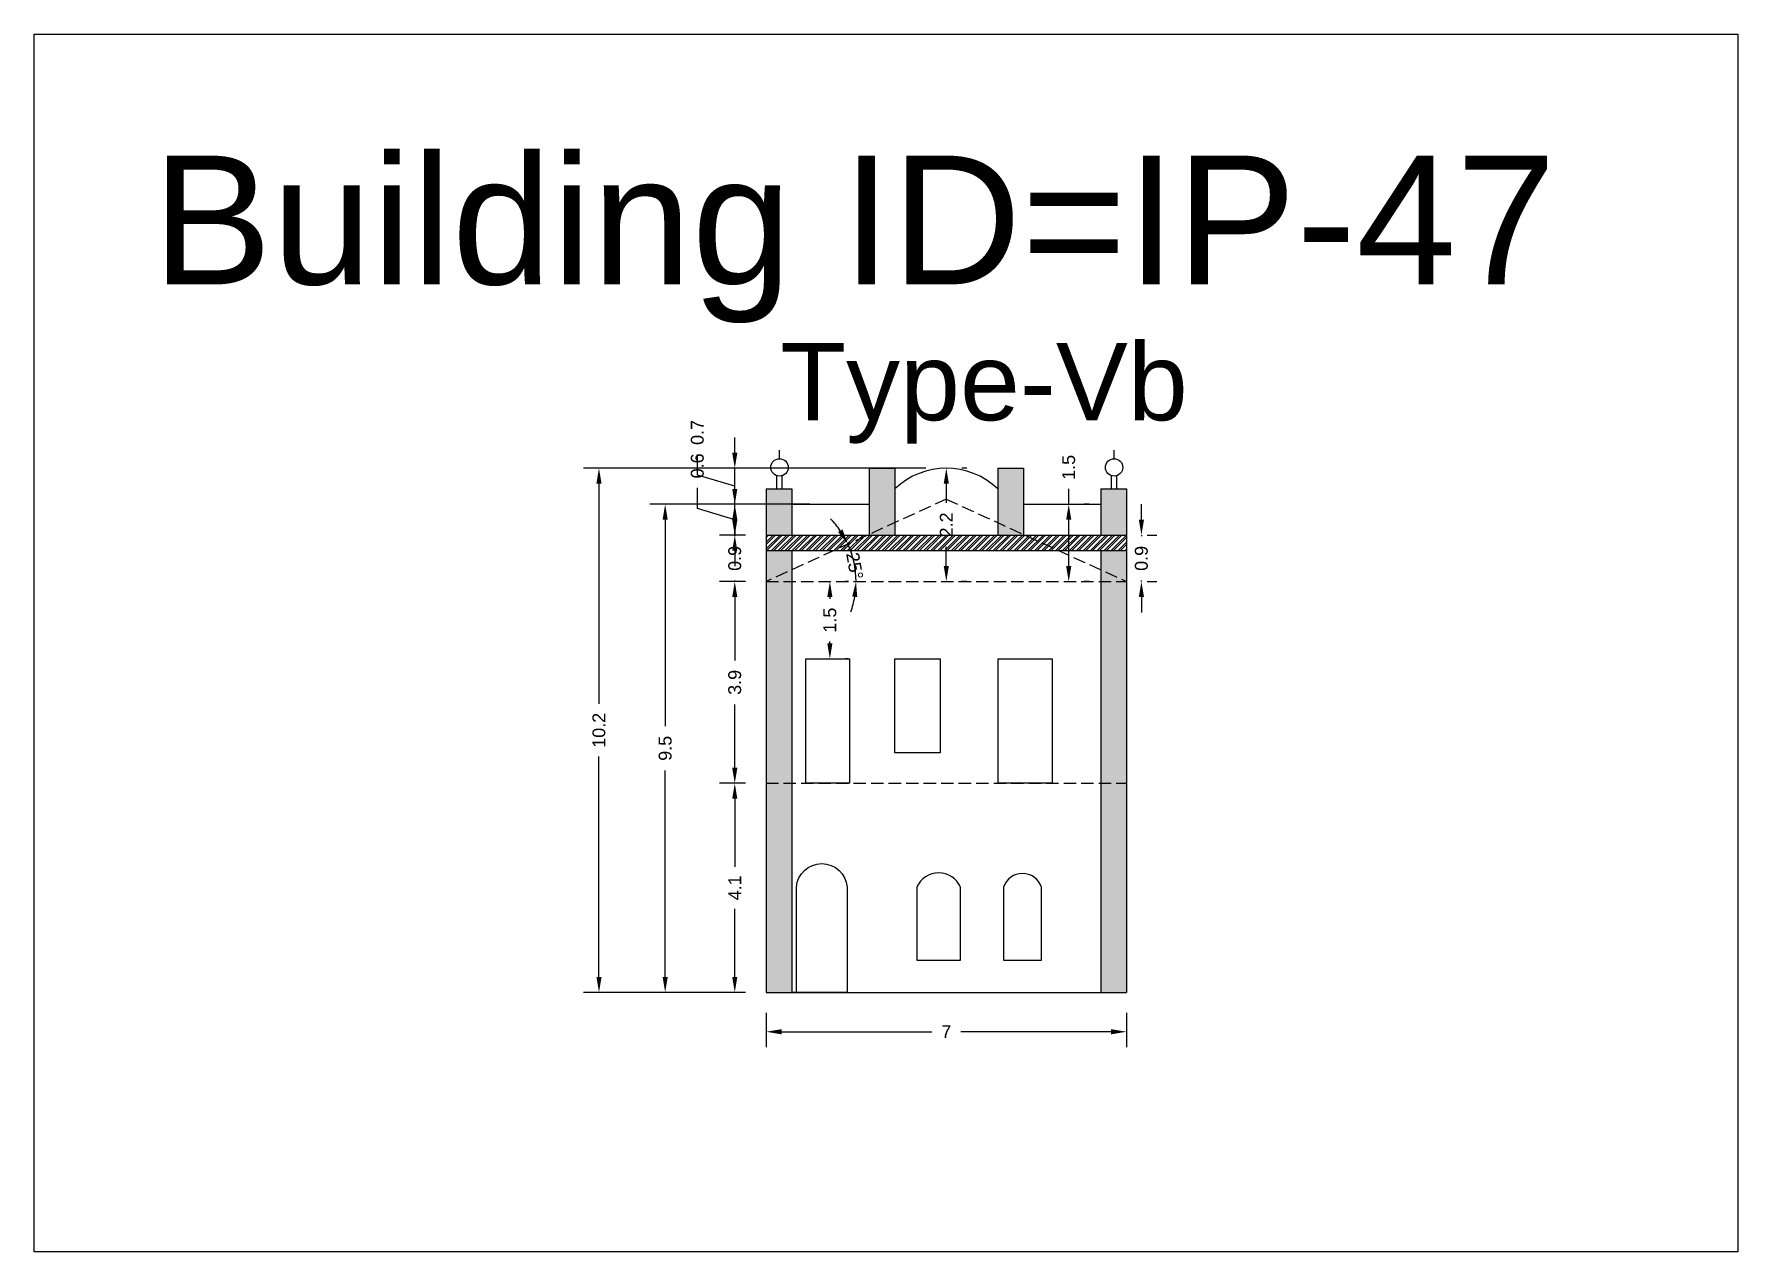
# Model space of a CAD drawing. Header units: metres. Extents: x 3416658 to 3417184, y -6712896 to -6712690.
# Drawn here: x 3416918.23 to 3416951.32, y -6712856.65 to -6712832.99 of the extents above; entities that cross this region are included whole.
import ezdxf

# ---------------------------------------------------------------- set-up
doc = ezdxf.new("R2010")
doc.units = ezdxf.units.M
doc.linetypes.add('ACAD_ISO02W100', pattern=[15, 12, -3])
doc.layers.add('Dotted', color=7, linetype='ACAD_ISO02W100', plot=False)
doc.styles.get("Standard").update_dxf_attribs({"font": 'arial.ttf'})
doc.dimstyles.new('ISO-25', dxfattribs={"dimtxt": 0.25, "dimasz": 0.3, "dimexe": 0.3, "dimexo": 0.4, "dimgap": 0.2, "dimtad": 0, "dimdec": 1, "dimdsep": 46, "dimtxsty": 'Standard', "dimcen": 2.5, "dimadec": 0, "dimazin": 0, "dimtfac": 1, "dimtdec": 1, "dimtmove": 0, "dimatfit": 3, "dimfxl": 1, "dimarcsym": 0})

# ---------------------------------------------------------------- blocks, each defined once
blk = doc.blocks.new('*D411')
at = {"color": 0, "lineweight": -2, "transparency": 16777216}
for p, q in [((3416932.047, -6712847.544), (3416931.538, -6712847.544)), ((3416931.838, -6712847.844), (3416931.838, -6712849.166)), ((3416931.838, -6712851.306), (3416931.838, -6712849.983)), ((3416932.047, -6712851.606), (3416931.538, -6712851.606))]:
    blk.add_line(p, q, dxfattribs=at)
at = {"color": 0, "transparency": 16777216}
for points in [[(3416931.788, -6712847.844), (3416931.888, -6712847.844), (3416931.838, -6712847.544)], [(3416931.788, -6712851.306), (3416931.888, -6712851.306), (3416931.838, -6712851.606)]]:
    blk.add_solid(points, dxfattribs=at)
at = {"layer": 'Defpoints', "color": 0, "transparency": 16777216}
for p in [(3416931.838, -6712847.544), (3416932.447, -6712847.544), (3416932.447, -6712851.606)]:
    blk.add_point(p, dxfattribs=at)
at = {"color": 0, "transparency": 16777216, "insert": (3416931.838, -6712849.575), "char_height": 0.25, "attachment_point": 5, "rotation": 90}
blk.add_mtext('4.1', dxfattribs=at)
blk = doc.blocks.new('*D412')
at = {"color": 0, "lineweight": -2, "transparency": 16777216}
for p, q in [((3416932.047, -6712843.626), (3416931.538, -6712843.626)), ((3416931.838, -6712843.926), (3416931.838, -6712845.157)), ((3416931.838, -6712847.244), (3416931.838, -6712846.013)), ((3416932.047, -6712847.544), (3416931.538, -6712847.544))]:
    blk.add_line(p, q, dxfattribs=at)
at = {"color": 0, "transparency": 16777216}
for points in [[(3416931.788, -6712843.926), (3416931.888, -6712843.926), (3416931.838, -6712843.626)], [(3416931.788, -6712847.244), (3416931.888, -6712847.244), (3416931.838, -6712847.544)]]:
    blk.add_solid(points, dxfattribs=at)
at = {"layer": 'Defpoints', "color": 0, "transparency": 16777216}
for p in [(3416931.838, -6712843.626), (3416932.447, -6712843.626), (3416932.447, -6712847.544)]:
    blk.add_point(p, dxfattribs=at)
at = {"color": 0, "transparency": 16777216, "insert": (3416931.838, -6712845.585), "char_height": 0.25, "attachment_point": 5, "rotation": 90}
blk.add_mtext('3.9', dxfattribs=at)
blk = doc.blocks.new('*D413')
at = {"color": 0, "lineweight": -2, "transparency": 16777216}
for p, q in [((3416931.838, -6712842.426), (3416931.838, -6712842.126)), ((3416932.047, -6712842.726), (3416931.538, -6712842.726)), ((3416931.838, -6712842.726), (3416931.838, -6712842.748)), ((3416932.047, -6712843.626), (3416931.538, -6712843.626)), ((3416931.838, -6712843.626), (3416931.838, -6712843.604)), ((3416931.838, -6712843.926), (3416931.838, -6712844.226))]:
    blk.add_line(p, q, dxfattribs=at)
at = {"color": 0, "transparency": 16777216}
for points in [[(3416931.788, -6712842.426), (3416931.888, -6712842.426), (3416931.838, -6712842.726)], [(3416931.788, -6712843.926), (3416931.888, -6712843.926), (3416931.838, -6712843.626)]]:
    blk.add_solid(points, dxfattribs=at)
at = {"layer": 'Defpoints', "color": 0, "transparency": 16777216}
for p in [(3416931.838, -6712842.726), (3416932.447, -6712842.726), (3416932.447, -6712843.626)]:
    blk.add_point(p, dxfattribs=at)
at = {"color": 0, "transparency": 16777216, "insert": (3416931.838, -6712843.176), "char_height": 0.25, "attachment_point": 5, "rotation": 90}
blk.add_mtext('0.9', dxfattribs=at)
blk = doc.blocks.new('*D414')
at = {"color": 0, "lineweight": -2, "transparency": 16777216}
for p, q in [((3416931.111, -6712842.207), (3416931.111, -6712841.807)), ((3416931.838, -6712841.826), (3416931.838, -6712841.526)), ((3416932.047, -6712842.126), (3416931.538, -6712842.126)), ((3416931.838, -6712842.726), (3416931.838, -6712842.126)), ((3416931.838, -6712842.726), (3416931.838, -6712842.126)), ((3416931.838, -6712842.426), (3416931.111, -6712842.207)), ((3416932.047, -6712842.726), (3416931.538, -6712842.726)), ((3416931.838, -6712843.026), (3416931.838, -6712843.326))]:
    blk.add_line(p, q, dxfattribs=at)
at = {"color": 0, "transparency": 16777216}
for points in [[(3416931.788, -6712841.826), (3416931.888, -6712841.826), (3416931.838, -6712842.126)], [(3416931.788, -6712843.026), (3416931.888, -6712843.026), (3416931.838, -6712842.726)]]:
    blk.add_solid(points, dxfattribs=at)
at = {"layer": 'Defpoints', "color": 0, "transparency": 16777216}
for p in [(3416931.838, -6712842.126), (3416932.447, -6712842.126), (3416932.447, -6712842.726)]:
    blk.add_point(p, dxfattribs=at)
at = {"color": 0, "transparency": 16777216, "insert": (3416931.111, -6712841.38), "char_height": 0.25, "attachment_point": 5, "rotation": 90}
blk.add_mtext('0.6', dxfattribs=at)
blk = doc.blocks.new('*D415')
at = {"color": 0, "lineweight": -2, "transparency": 16777216}
for p, q in [((3416931.838, -6712841.126), (3416931.838, -6712840.826)), ((3416931.111, -6712841.557), (3416931.111, -6712841.157)), ((3416932.009, -6712841.426), (3416931.538, -6712841.426)), ((3416931.838, -6712842.126), (3416931.838, -6712841.426)), ((3416931.838, -6712842.126), (3416931.838, -6712841.426)), ((3416931.838, -6712841.776), (3416931.111, -6712841.557)), ((3416931.825, -6712842.126), (3416931.538, -6712842.126)), ((3416931.838, -6712842.426), (3416931.838, -6712842.726))]:
    blk.add_line(p, q, dxfattribs=at)
at = {"color": 0, "transparency": 16777216}
for points in [[(3416931.788, -6712841.126), (3416931.888, -6712841.126), (3416931.838, -6712841.426)], [(3416931.788, -6712842.426), (3416931.888, -6712842.426), (3416931.838, -6712842.126)]]:
    blk.add_solid(points, dxfattribs=at)
at = {"layer": 'Defpoints', "color": 0, "transparency": 16777216}
for p in [(3416931.838, -6712841.426), (3416932.409, -6712841.426), (3416932.225, -6712842.126)]:
    blk.add_point(p, dxfattribs=at)
at = {"color": 0, "transparency": 16777216, "insert": (3416931.111, -6712840.73), "char_height": 0.25, "attachment_point": 5, "rotation": 90}
blk.add_mtext('0.7', dxfattribs=at)
blk = doc.blocks.new('*D416')
at = {"color": 0, "lineweight": -2, "transparency": 16777216}
for p, q in [((3416934.044, -6712843.626), (3416933.985, -6712843.626)), ((3416933.685, -6712843.926), (3416933.685, -6712843.959)), ((3416933.685, -6712844.826), (3416933.685, -6712844.792)), ((3416934.044, -6712845.126), (3416933.985, -6712845.126))]:
    blk.add_line(p, q, dxfattribs=at)
at = {"color": 0, "transparency": 16777216}
for points in [[(3416933.635, -6712843.926), (3416933.735, -6712843.926), (3416933.685, -6712843.626)], [(3416933.635, -6712844.826), (3416933.735, -6712844.826), (3416933.685, -6712845.126)]]:
    blk.add_solid(points, dxfattribs=at)
at = {"layer": 'Defpoints', "color": 0, "transparency": 16777216}
for p in [(3416933.644, -6712843.626), (3416933.685, -6712843.626), (3416933.644, -6712845.126)]:
    blk.add_point(p, dxfattribs=at)
at = {"color": 0, "transparency": 16777216, "insert": (3416933.685, -6712844.376), "char_height": 0.25, "attachment_point": 5, "rotation": 90}
blk.add_mtext('1.5', dxfattribs=at)
blk = doc.blocks.new('*D417')
at = {"color": 0, "lineweight": -2, "transparency": 16777216}
for p, q in [((3416939.737, -6712842.426), (3416939.737, -6712842.126)), ((3416939.737, -6712842.726), (3416939.737, -6712842.748)), ((3416939.847, -6712842.726), (3416940.037, -6712842.726)), ((3416939.737, -6712843.626), (3416939.737, -6712843.604)), ((3416939.847, -6712843.626), (3416940.037, -6712843.626)), ((3416939.737, -6712843.926), (3416939.737, -6712844.226))]:
    blk.add_line(p, q, dxfattribs=at)
at = {"color": 0, "transparency": 16777216}
for points in [[(3416939.687, -6712842.426), (3416939.787, -6712842.426), (3416939.737, -6712842.726)], [(3416939.687, -6712843.926), (3416939.787, -6712843.926), (3416939.737, -6712843.626)]]:
    blk.add_solid(points, dxfattribs=at)
at = {"layer": 'Defpoints', "color": 0, "transparency": 16777216}
for p in [(3416939.447, -6712842.726), (3416939.737, -6712842.726), (3416939.447, -6712843.626)]:
    blk.add_point(p, dxfattribs=at)
at = {"color": 0, "transparency": 16777216, "insert": (3416939.737, -6712843.176), "char_height": 0.25, "attachment_point": 5, "rotation": 90}
blk.add_mtext('0.9', dxfattribs=at)
blk = doc.blocks.new('*D418')
at = {"color": 0, "lineweight": -2, "transparency": 16777216}
for start, end in [(34.4187, 44.2703), (360, 24.5672), (340.2969, 350.1485)]:
    blk.add_arc((3416932.447, -6712843.626), 1.747, start, end, dxfattribs=at)
at = {"color": 0, "transparency": 16777216}
for points in [[(3416933.931, -6712842.614), (3416933.844, -6712842.663), (3416934.035, -6712842.899)], [(3416934.118, -6712843.92), (3416934.217, -6712843.929), (3416934.193, -6712843.626)]]:
    blk.add_solid(points, dxfattribs=at)
at = {"layer": 'Defpoints', "color": 0, "transparency": 16777216}
for p in [(3416935.947, -6712842.026), (3416934.123, -6712843.133), (3416932.447, -6712843.626), (3416932.447, -6712843.626), (3416939.447, -6712843.626)]:
    blk.add_point(p, dxfattribs=at)
at = {"color": 0, "transparency": 16777216, "insert": (3416934.167, -6712843.322), "char_height": 0.25, "attachment_point": 5, "rotation": 279.9965}
blk.add_mtext('25°', dxfattribs=at)
blk = doc.blocks.new('*D419')
at = {"color": 0, "lineweight": -2, "transparency": 16777216}
for p, q in [((3416933.297, -6712842.126), (3416930.186, -6712842.126)), ((3416930.486, -6712842.426), (3416930.486, -6712846.437)), ((3416930.486, -6712851.306), (3416930.486, -6712847.294)), ((3416932.047, -6712851.606), (3416930.186, -6712851.606))]:
    blk.add_line(p, q, dxfattribs=at)
at = {"color": 0, "transparency": 16777216}
for points in [[(3416930.436, -6712842.426), (3416930.536, -6712842.426), (3416930.486, -6712842.126)], [(3416930.436, -6712851.306), (3416930.536, -6712851.306), (3416930.486, -6712851.606)]]:
    blk.add_solid(points, dxfattribs=at)
at = {"layer": 'Defpoints', "color": 0, "transparency": 16777216}
for p in [(3416930.486, -6712842.126), (3416933.697, -6712842.126), (3416932.447, -6712851.606)]:
    blk.add_point(p, dxfattribs=at)
at = {"color": 0, "transparency": 16777216, "insert": (3416930.486, -6712846.866), "char_height": 0.25, "attachment_point": 5, "rotation": 90}
blk.add_mtext('9.5', dxfattribs=at)
blk = doc.blocks.new('*D420')
at = {"color": 0, "lineweight": -2, "transparency": 16777216}
for p, q in [((3416935.547, -6712841.426), (3416928.9, -6712841.426)), ((3416929.2, -6712841.726), (3416929.2, -6712846.004)), ((3416929.2, -6712851.306), (3416929.2, -6712847.027)), ((3416932.047, -6712851.606), (3416928.9, -6712851.606))]:
    blk.add_line(p, q, dxfattribs=at)
at = {"color": 0, "transparency": 16777216}
for points in [[(3416929.15, -6712841.726), (3416929.25, -6712841.726), (3416929.2, -6712841.426)], [(3416929.15, -6712851.306), (3416929.25, -6712851.306), (3416929.2, -6712851.606)]]:
    blk.add_solid(points, dxfattribs=at)
at = {"layer": 'Defpoints', "color": 0, "transparency": 16777216}
for p in [(3416929.2, -6712841.426), (3416935.947, -6712841.426), (3416932.447, -6712851.606)]:
    blk.add_point(p, dxfattribs=at)
at = {"color": 0, "transparency": 16777216, "insert": (3416929.2, -6712846.516), "char_height": 0.25, "attachment_point": 5, "rotation": 90}
blk.add_mtext('10.2', dxfattribs=at)
blk = doc.blocks.new('*D421')
at = {"color": 0, "lineweight": -2, "transparency": 16777216}
for p, q in [((3416932.447, -6712852.006), (3416932.447, -6712852.671)), ((3416939.447, -6712852.006), (3416939.447, -6712852.671)), ((3416932.747, -6712852.371), (3416935.666, -6712852.371)), ((3416939.147, -6712852.371), (3416936.227, -6712852.371))]:
    blk.add_line(p, q, dxfattribs=at)
at = {"color": 0, "transparency": 16777216}
for points in [[(3416932.747, -6712852.321), (3416932.747, -6712852.421), (3416932.447, -6712852.371)], [(3416939.147, -6712852.321), (3416939.147, -6712852.421), (3416939.447, -6712852.371)]]:
    blk.add_solid(points, dxfattribs=at)
at = {"layer": 'Defpoints', "color": 0, "transparency": 16777216}
for p in [(3416932.447, -6712851.606), (3416939.447, -6712851.606), (3416939.447, -6712852.371)]:
    blk.add_point(p, dxfattribs=at)
at = {"color": 0, "transparency": 16777216, "insert": (3416935.947, -6712852.371), "char_height": 0.25, "attachment_point": 5}
blk.add_mtext('7', dxfattribs=at)
blk = doc.blocks.new('*D422')
at = {"color": 0, "lineweight": -2, "transparency": 16777216}
for p, q in [((3416938.325, -6712842.126), (3416938.325, -6712841.826)), ((3416938.725, -6712842.126), (3416938.625, -6712842.126)), ((3416938.325, -6712843.326), (3416938.325, -6712842.426)), ((3416938.725, -6712843.626), (3416938.625, -6712843.626))]:
    blk.add_line(p, q, dxfattribs=at)
at = {"color": 0, "transparency": 16777216}
for points in [[(3416938.275, -6712842.426), (3416938.375, -6712842.426), (3416938.325, -6712842.126)], [(3416938.275, -6712843.326), (3416938.375, -6712843.326), (3416938.325, -6712843.626)]]:
    blk.add_solid(points, dxfattribs=at)
at = {"layer": 'Defpoints', "color": 0, "transparency": 16777216}
for p in [(3416938.325, -6712842.126), (3416938.325, -6712842.126), (3416938.325, -6712843.626)]:
    blk.add_point(p, dxfattribs=at)
at = {"color": 0, "transparency": 16777216, "insert": (3416938.325, -6712841.409), "char_height": 0.25, "attachment_point": 5, "rotation": 90}
blk.add_mtext('1.5', dxfattribs=at)
blk = doc.blocks.new('*D423')
at = {"color": 0, "lineweight": -2, "transparency": 16777216}
for p, q in [((3416936.347, -6712841.426), (3416936.247, -6712841.426)), ((3416935.947, -6712841.726), (3416935.947, -6712842.097)), ((3416935.947, -6712843.326), (3416935.947, -6712842.954)), ((3416936.347, -6712843.626), (3416936.247, -6712843.626))]:
    blk.add_line(p, q, dxfattribs=at)
at = {"color": 0, "transparency": 16777216}
for points in [[(3416935.897, -6712841.726), (3416935.997, -6712841.726), (3416935.947, -6712841.426)], [(3416935.897, -6712843.326), (3416935.997, -6712843.326), (3416935.947, -6712843.626)]]:
    blk.add_solid(points, dxfattribs=at)
at = {"layer": 'Defpoints', "color": 0, "transparency": 16777216}
for p in [(3416935.947, -6712841.426), (3416935.947, -6712843.626), (3416935.947, -6712843.626)]:
    blk.add_point(p, dxfattribs=at)
at = {"color": 0, "transparency": 16777216, "insert": (3416935.947, -6712842.526), "char_height": 0.25, "attachment_point": 5, "rotation": 90}
blk.add_mtext('2.2', dxfattribs=at)

msp = doc.modelspace()

# ---------------------------------------------------------------- hatches: boundary and pattern name
h = msp.add_hatch(color=256)
h.dxf.hatch_style = 1
h.paths.add_polyline_path([(3416938.947, -6712847.544), (3416939.447, -6712847.544), (3416939.447, -6712843.626), (3416938.947, -6712843.626)])
h.paths.add_polyline_path([(3416939.447, -6712847.544), (3416938.947, -6712847.544), (3416938.947, -6712851.606), (3416939.447, -6712851.606)])
h.paths.add_polyline_path([(3416938.947, -6712843.626), (3416939.447, -6712843.626), (3416938.947, -6712843.397)], flags=17)
h.paths.add_polyline_path([(3416939.447, -6712843.626), (3416939.447, -6712843.026), (3416938.947, -6712843.026), (3416938.947, -6712843.397)])
h.paths.add_polyline_path([(3416939.447, -6712841.826), (3416938.947, -6712841.826), (3416938.947, -6712842.726), (3416939.447, -6712842.726)])
h.paths.add_polyline_path([(3416937.447, -6712841.426), (3416936.947, -6712841.426), (3416936.947, -6712842.483), (3416937.447, -6712842.711)])
h.paths.add_polyline_path([(3416936.947, -6712842.483), (3416936.947, -6712842.726), (3416937.447, -6712842.726), (3416937.447, -6712842.711)])
h.paths.add_polyline_path([(3416934.447, -6712842.711), (3416934.947, -6712842.483), (3416934.947, -6712841.426), (3416934.447, -6712841.426)])
h.paths.add_polyline_path([(3416934.947, -6712842.483), (3416934.447, -6712842.711), (3416934.447, -6712842.726), (3416934.947, -6712842.726)])
h.paths.add_polyline_path([(3416932.447, -6712842.726), (3416932.947, -6712842.726), (3416932.947, -6712841.826), (3416932.447, -6712841.826)])
h.paths.add_polyline_path([(3416932.947, -6712843.026), (3416932.447, -6712843.026), (3416932.447, -6712843.626), (3416932.947, -6712843.397)])
h.paths.add_polyline_path([(3416932.947, -6712843.397), (3416932.447, -6712843.626), (3416932.947, -6712843.626)], flags=17)
h.paths.add_polyline_path([(3416932.947, -6712843.626), (3416932.447, -6712843.626), (3416932.447, -6712847.544), (3416932.947, -6712847.544)])
h.paths.add_polyline_path([(3416932.947, -6712847.544), (3416932.447, -6712847.544), (3416932.447, -6712851.606), (3416932.947, -6712851.606)])
h = msp.add_hatch()
h.set_pattern_fill('ANSI32', color=256, scale=0.01)
h.set_pattern_definition([(45, (-9.57841, 26.99843), (-0.067351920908, 0.067351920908), []), (45, (-9.53351, 26.99843), (-0.067351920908, 0.067351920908), [])])
h.paths.add_polyline_path([(3416939.447, -6712842.726), (3416932.447, -6712842.726), (3416932.447, -6712843.026), (3416939.447, -6712843.026)])

# ---------------------------------------------------------------- linework, layer by layer
msp.add_line((3416934.02, -6712851.606), (3416933.036, -6712851.606))
for points in [[(3416918.227, -6712832.992), (3416951.324, -6712832.992), (3416951.324, -6712856.648), (3416918.227, -6712856.648)], [(3416933.22, -6712845.126), (3416934.068, -6712845.126), (3416934.068, -6712847.544), (3416933.22, -6712847.544)], [(3416934.95, -6712845.126), (3416935.828, -6712845.126), (3416935.828, -6712846.955), (3416934.95, -6712846.955)], [(3416936.952, -6712845.126), (3416938.002, -6712845.126), (3416938.002, -6712847.543), (3416936.952, -6712847.543)]]:
    msp.add_lwpolyline(points, close=True)
for points in [[(3416932.707, -6712841.242), (3416932.707, -6712841.076)], [(3416939.207, -6712841.242), (3416939.207, -6712841.076)], [(3416934.447, -6712841.426), (3416934.447, -6712842.726)], [(3416934.447, -6712841.426), (3416934.947, -6712841.426)], [(3416934.947, -6712841.426), (3416934.947, -6712842.726)], [(3416936.947, -6712841.426), (3416936.947, -6712842.726)], [(3416936.947, -6712841.426), (3416937.447, -6712841.426)], [(3416937.447, -6712841.426), (3416937.447, -6712842.726)], [(3416932.447, -6712841.826), (3416932.947, -6712841.826)], [(3416932.447, -6712841.826), (3416932.447, -6712851.606)], [(3416932.657, -6712841.826), (3416932.657, -6712841.571)], [(3416932.757, -6712841.826), (3416932.757, -6712841.571)], [(3416932.947, -6712841.826), (3416932.947, -6712842.726)], [(3416938.947, -6712841.826), (3416938.947, -6712842.726)], [(3416938.947, -6712841.826), (3416939.447, -6712841.826)], [(3416939.157, -6712841.826), (3416939.157, -6712841.571)], [(3416939.257, -6712841.826), (3416939.257, -6712841.571)], [(3416939.447, -6712841.826), (3416939.447, -6712851.606)], [(3416932.947, -6712842.126), (3416934.447, -6712842.126)], [(3416937.447, -6712842.126), (3416938.947, -6712842.126)], [(3416932.447, -6712842.726), (3416939.447, -6712842.726)], [(3416932.447, -6712843.026), (3416939.447, -6712843.026)], [(3416932.947, -6712843.026), (3416932.947, -6712851.606)], [(3416938.947, -6712843.026), (3416938.947, -6712851.606)], [(3416932.447, -6712851.606), (3416939.447, -6712851.606)]]:
    msp.add_lwpolyline(points)
for points in [[(3416933.036, -6712851.606), (3416933.036, -6712849.562, -0.928217), (3416934.02, -6712849.562), (3416934.02, -6712851.606), (3416932.947, -6712851.606)], [(3416936.224, -6712849.562, 0.648474), (3416935.372, -6712849.562), (3416935.372, -6712850.981), (3416936.224, -6712850.981), (3416936.224, -6712849.562)], [(3416937.795, -6712849.562, 0.72087), (3416937.057, -6712849.562), (3416937.057, -6712850.981), (3416937.795, -6712850.981), (3416937.795, -6712849.562)]]:
    msp.add_lwpolyline(points, format="xyb")
for centre in [(3416932.707, -6712841.41), (3416939.207, -6712841.41)]:
    msp.add_circle(centre, 0.169)
msp.add_arc((3416935.947, -6712842.876), 1.45, 46.3972, 133.6028)
at = {"layer": 'Dotted', "ltscale": 0.02}
for points in [[(3416935.947, -6712842.026), (3416932.447, -6712843.626)], [(3416935.947, -6712842.026), (3416939.447, -6712843.626)], [(3416932.447, -6712843.626), (3416939.447, -6712843.626)], [(3416932.447, -6712847.544), (3416939.447, -6712847.544)]]:
    msp.add_lwpolyline(points, dxfattribs=at)

# ---------------------------------------------------------------- texts
at = {"attachment_point": 1}
for s, insert, char_height in [('Building ID=IP-47', (3416920.519, -6712835.353), 2.5), ('Type-Vb  ', (3416932.72, -6712838.994), 1.5)]:
    msp.add_mtext_dynamic_manual_height_columns(s, width=67.86454, gutter_width=12.5, heights=[0.517], dxfattribs=dict(at, insert=insert, char_height=char_height))

# ---------------------------------------------------------------- dimensions: what is measured, and where the dimension line sits
for base, p1, p2, picture, middle in [((3416931.838, -6712841.426), (3416932.225, -6712842.126), (3416932.409, -6712841.426), '*D415', (3416931.111, -6712840.957)), ((3416931.838, -6712842.126), (3416932.447, -6712842.726), (3416932.447, -6712842.126), '*D414', (3416931.111, -6712841.607)), ((3416931.838, -6712842.726), (3416932.447, -6712843.626), (3416932.447, -6712842.726), '*D413', (3416931.838, -6712843.176)), ((3416931.838, -6712843.626), (3416932.447, -6712847.544), (3416932.447, -6712843.626), '*D412', (3416931.838, -6712845.585))]:
    dim = msp.add_linear_dim(base=base, p1=p1, p2=p2, angle=90, dimstyle='ISO-25', override={"dimtmove": 1})
    dim.commit()
    dim.dimension.update_dxf_attribs({"geometry": picture, "text_midpoint": middle})
for base, p1, p2, picture, middle in [((3416938.325, -6712842.126), (3416938.325, -6712843.626), (3416938.325, -6712842.126), '*D422', (3416938.325, -6712841.409)), ((3416929.2, -6712841.426), (3416932.447, -6712851.606), (3416935.947, -6712841.426), '*D420', (3416929.2, -6712846.516)), ((3416935.947, -6712843.626), (3416935.947, -6712841.426), (3416935.947, -6712843.626), '*D423', (3416935.947, -6712842.526)), ((3416930.486, -6712842.126), (3416932.447, -6712851.606), (3416933.697, -6712842.126), '*D419', (3416930.486, -6712846.866)), ((3416939.737, -6712842.726), (3416939.447, -6712843.626), (3416939.447, -6712842.726), '*D417', (3416939.737, -6712843.176)), ((3416931.838, -6712847.544), (3416932.447, -6712851.606), (3416932.447, -6712847.544), '*D411', (3416931.838, -6712849.575))]:
    dim = msp.add_linear_dim(base=base, p1=p1, p2=p2, angle=90, dimstyle='ISO-25')
    dim.commit()
    dim.dimension.update_dxf_attribs({"geometry": picture, "text_midpoint": middle})
dim = msp.add_angular_dim_2l(base=(3416934.123, -6712843.133), line1=((3416932.447, -6712843.626), (3416939.447, -6712843.626)), line2=((3416935.947, -6712842.026), (3416932.447, -6712843.626)), dimstyle='ISO-25')
dim.commit()
dim.dimension.update_dxf_attribs({"geometry": '*D418', "text_midpoint": (3416934.167, -6712843.322), "dimtype": 162})
dim = msp.add_linear_dim(base=(3416933.685, -6712843.626), p1=(3416933.644, -6712845.126), p2=(3416933.644, -6712843.626), angle=90, dimstyle='ISO-25')
dim.commit()
dim.dimension.update_dxf_attribs({"geometry": '*D416', "text_midpoint": (3416933.685, -6712844.376), "dimtype": 160})
dim = msp.add_linear_dim(base=(3416939.447, -6712852.371), p1=(3416932.447, -6712851.606), p2=(3416939.447, -6712851.606), dimstyle='ISO-25')
dim.commit()
dim.dimension.update_dxf_attribs({"geometry": '*D421', "text_midpoint": (3416935.947, -6712852.371)})

doc.saveas('drawing.dxf')
